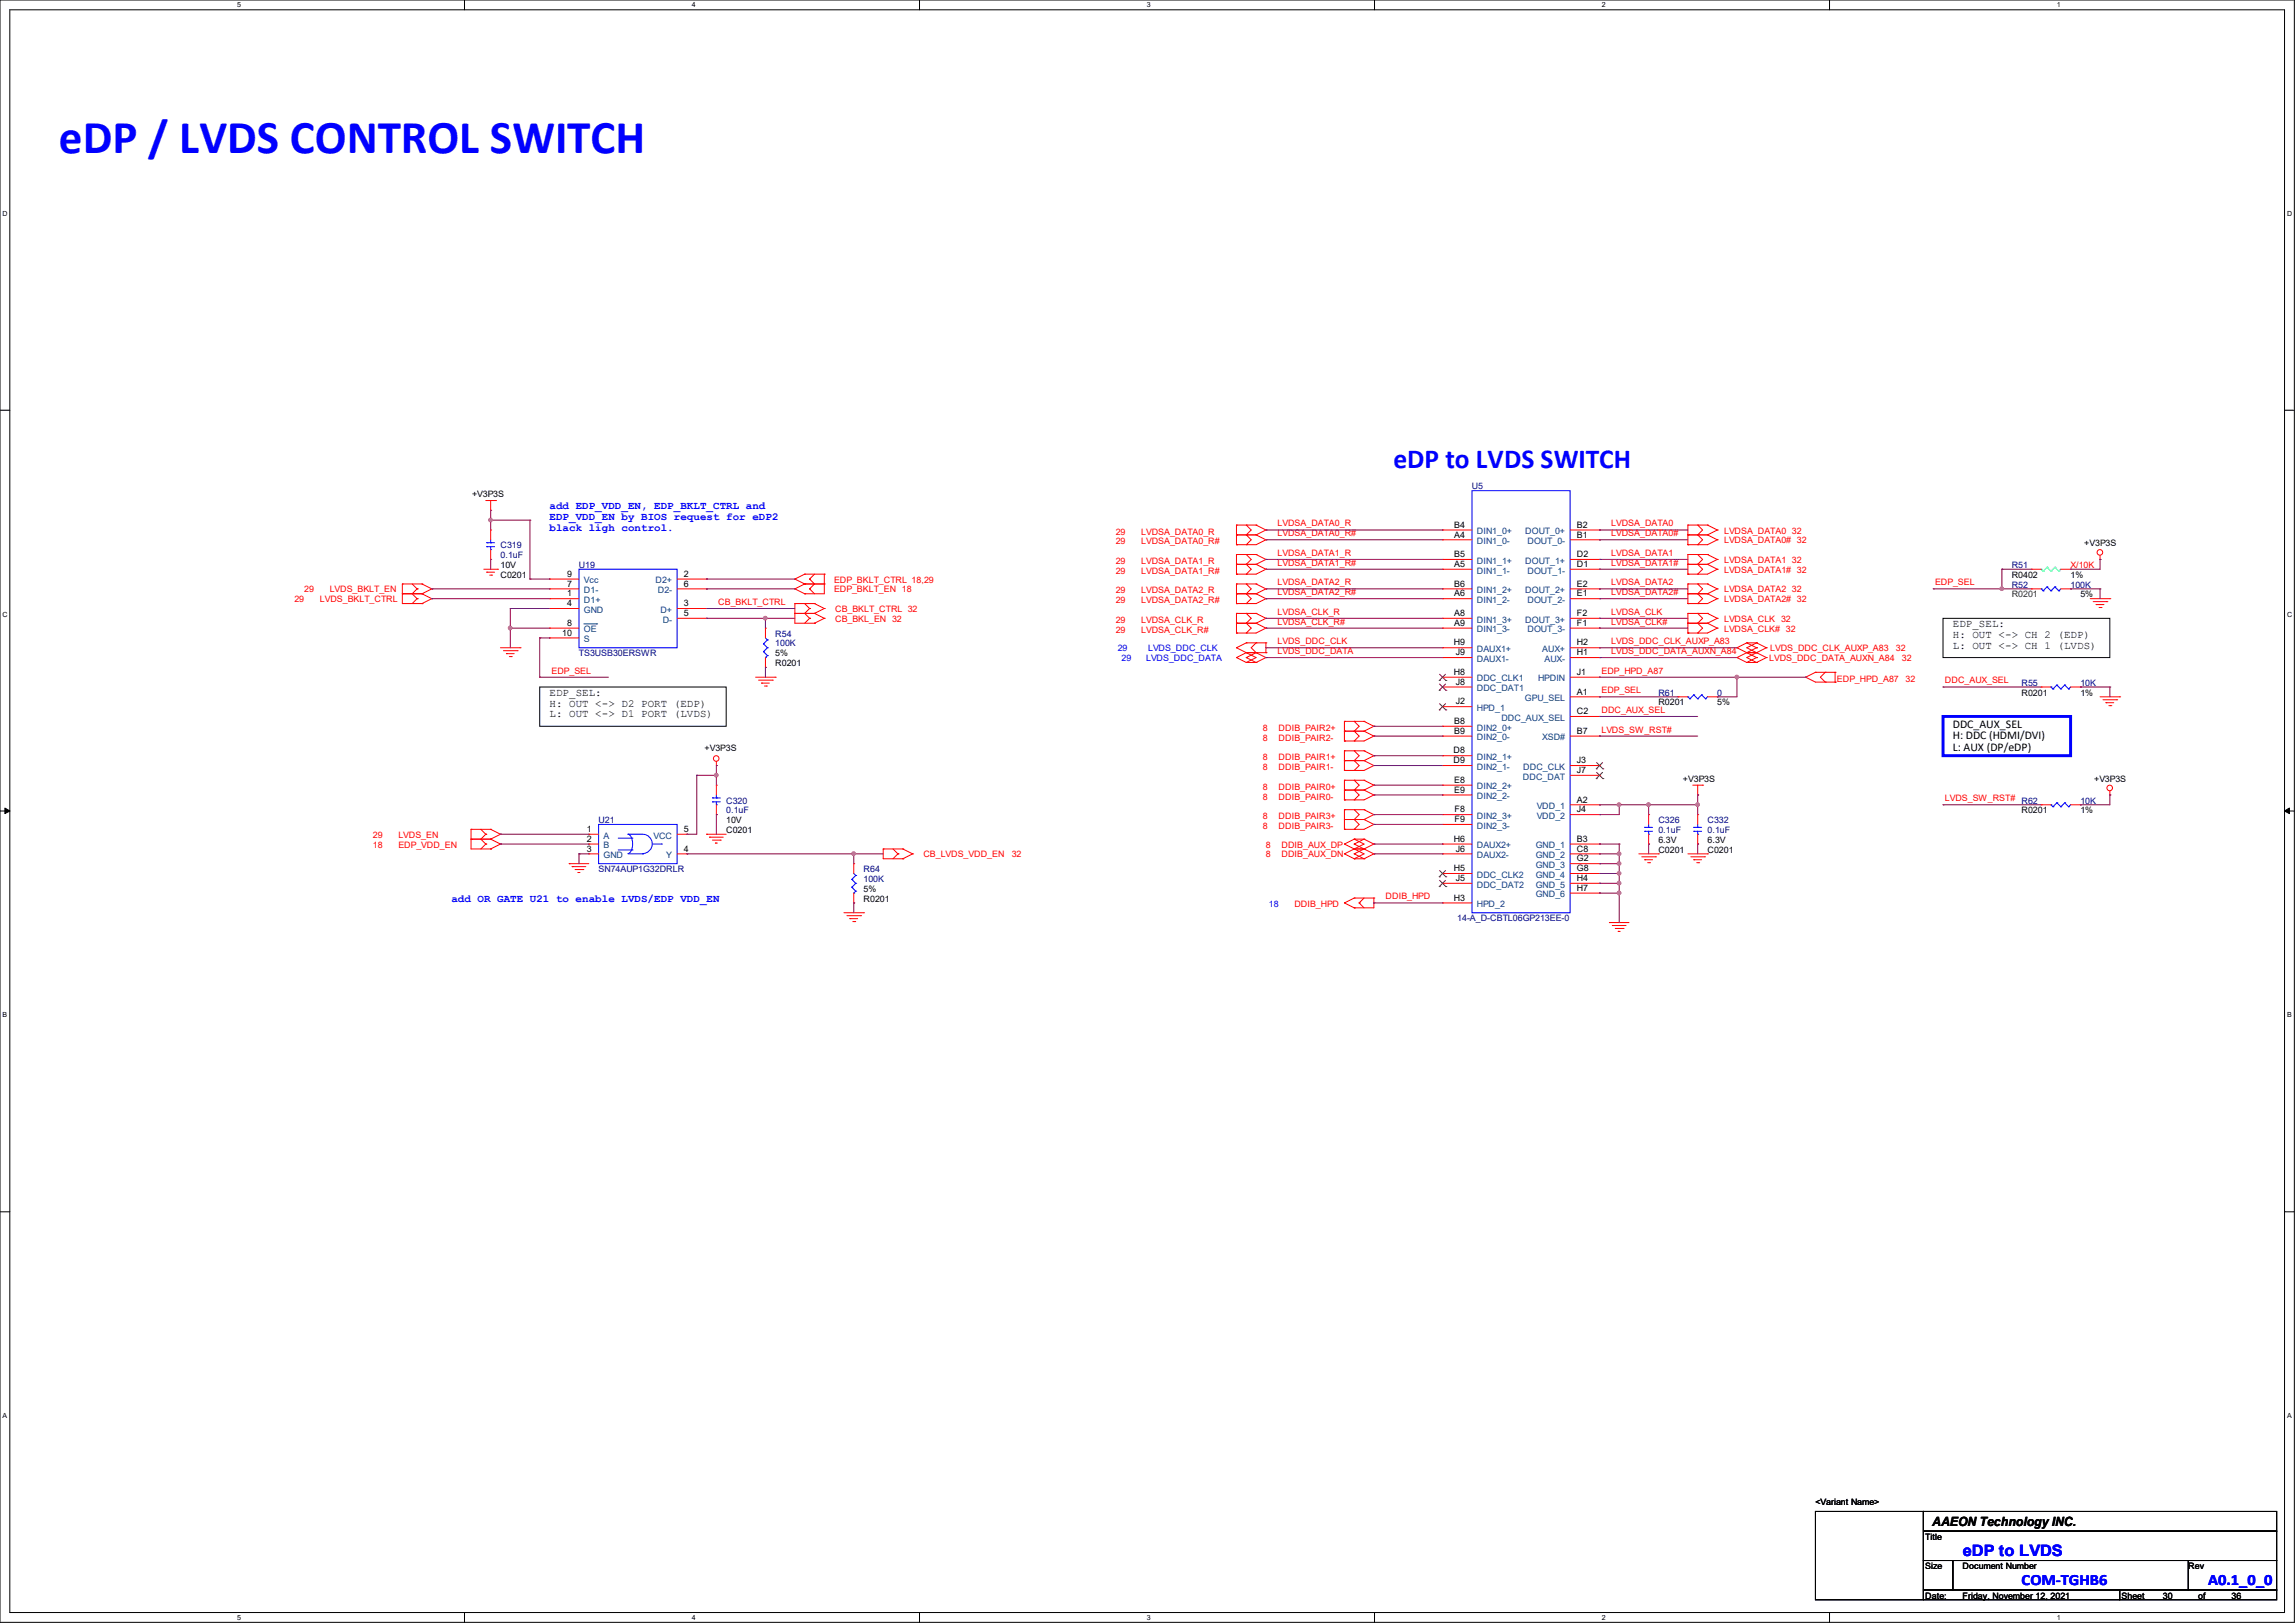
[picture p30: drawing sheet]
<svg xmlns="http://www.w3.org/2000/svg" width="297mm" height="210mm" viewBox="0 0 297 210" stroke-linecap="round" stroke-linejoin="round" font-family="sans-serif">
<defs><g id="words">
<text font-size="6.1" fill="#00f" x="7.6" y="19.8">eDP / LVDS CONTROL SWITCH</text>
<text font-size="3.6" fill="#00f" x="180.3" y="60.5">eDP to LVDS SWITCH</text>
<g font-size="2" fill="#00f">
<text x="254" y="201.3">eDP to LVDS</text>
<text x="261.6" y="205.2">COM-TGHB6</text>
<text x="285.8" y="205.2">A0.1_0_0</text>
</g>
<text font-size="1.7" x="250.1" y="197.4">AAEON Technology INC.</text>
<g font-size="1.5">
<text x="252.7" y="94.1">DDC_AUX_SEL</text>
<text x="252.7" y="95.7">H: DDC (HDMI/DVI)</text>
<text x="252.7" y="97.2">L: AUX (DP/eDP)</text>
</g>
<g font-size="1.4" fill="#00f">
<text x="71.1" y="65.9">add EDP_VDD_EN, EDP_BKLT_CTRL and</text>
<text x="71.1" y="67.3">EDP_VDD_EN by BIOS request for eDP2</text>
<text x="71.1" y="68.7">black ligh control.</text>
<text x="58.4" y="116.7">add OR GATE U21 to enable LVDS/EDP VDD_EN</text>
</g>
<g font-size="1.4">
<text x="252.7" y="81.2">EDP_SEL:</text>
<text x="252.7" y="82.5">H: OUT &lt;-&gt; CH 2 (EDP)</text>
<text x="252.7" y="83.9">L: OUT &lt;-&gt; CH 1 (LVDS)</text>
<text x="71.1" y="90">EDP_SEL:</text>
<text x="71.1" y="91.4">H: OUT &lt;-&gt; D2 PORT (EDP)</text>
<text x="71.1" y="92.8">L: OUT &lt;-&gt; D1 PORT (LVDS)</text>
</g>
<g font-size="1.1">
<text x="61.1" y="64.3">+V3P3S</text>
<text x="188.2" y="68.3">B4</text>
<text x="188.2" y="69.6">A4</text>
<text x="204.1" y="68.3">B2</text>
<text x="204.1" y="69.6">B1</text>
<text x="269.7" y="70.7">+V3P3S</text>
<text x="64.8" y="74.8">C0201</text>
<text x="64.8" y="73.5">10V</text>
<text x="73.4" y="74.6">9</text>
<text x="73.4" y="77.2">1</text>
<text x="73.4" y="75.9">7</text>
<text x="88.5" y="75.9">6</text>
<text x="88.5" y="74.6">2</text>
<text x="188.2" y="73.4">A5</text>
<text x="188.2" y="72.1">B5</text>
<text x="188.2" y="77.2">A6</text>
<text x="188.2" y="75.9">B6</text>
<text x="204.1" y="72.1">D2</text>
<text x="204.1" y="73.4">D1</text>
<text x="204.1" y="75.9">E2</text>
<text x="204.1" y="77.2">E1</text>
<text x="260.3" y="74.8">R0402</text>
<text x="268" y="74.8">1%</text>
<text x="269.2" y="77.3">5%</text>
<text x="72.8" y="82.3">10</text>
<text x="73.4" y="81">8</text>
<text x="73.4" y="78.4">4</text>
<text x="88.5" y="79.7">5</text>
<text x="88.5" y="78.4">3</text>
<text x="188.2" y="83.5">H9</text>
<text x="188.2" y="81">A9</text>
<text x="188.2" y="79.7">A8</text>
<text x="204.1" y="79.7">F2</text>
<text x="204.1" y="81">F1</text>
<text x="204.1" y="83.5">H2</text>
<text x="100.3" y="86.2">R0201</text>
<text x="100.3" y="84.9">5%</text>
<text x="188.2" y="87.3">H8</text>
<text x="188.4" y="84.8">J9</text>
<text x="188.4" y="88.6">J8</text>
<text x="204.1" y="84.8">H1</text>
<text x="204.1" y="87.3">J1</text>
<text x="204.1" y="89.9">A1</text>
<text x="188.2" y="95">B9</text>
<text x="188.2" y="93.7">B8</text>
<text x="188.4" y="91.1">J2</text>
<text x="204.1" y="92.4">C2</text>
<text x="204.1" y="95">B7</text>
<text x="214.6" y="91.3">R0201</text>
<text x="222.2" y="91.3">5%</text>
<text x="261.6" y="90">R0201</text>
<text x="269.2" y="90">1%</text>
<text x="91.2" y="97.2">+V3P3S</text>
<text x="188.1" y="97.5">D8</text>
<text x="188.1" y="98.8">D9</text>
<text x="188.2" y="101.3">E8</text>
<text x="204.1" y="98.8">J3</text>
<text x="204.1" y="100">J7</text>
<text x="217.8" y="101.2">+V3P3S</text>
<text x="271" y="101.2">+V3P3S</text>
<text x="75.9" y="107.7">1</text>
<text x="88.5" y="107.7">5</text>
<text x="94" y="107.8">C0201</text>
<text x="94" y="106.5">10V</text>
<text x="188.2" y="102.6">E9</text>
<text x="188.3" y="105.1">F8</text>
<text x="188.3" y="106.4">F9</text>
<text x="204.1" y="103.8">A2</text>
<text x="204.1" y="105.1">J4</text>
<text x="261.6" y="105.2">R0201</text>
<text x="269.2" y="105.2">1%</text>
<text x="75.9" y="108.9">2</text>
<text x="75.9" y="110.2">3</text>
<text x="88.5" y="110.2">4</text>
<text x="188.2" y="108.9">H6</text>
<text x="188.2" y="112.7">H5</text>
<text x="188.4" y="110.2">J6</text>
<text x="204.1" y="108.9">B3</text>
<text x="204.1" y="112.7">G8</text>
<text x="204.1" y="110.2">C8</text>
<text x="204.1" y="111.5">G2</text>
<text x="214.6" y="110.3">C0201</text>
<text x="214.6" y="109.1">6.3V</text>
<text x="221" y="110.3">C0201</text>
<text x="221" y="109.1">6.3V</text>
<text x="111.8" y="116.7">R0201</text>
<text x="111.8" y="115.4">5%</text>
<text x="188.2" y="116.5">H3</text>
<text x="188.4" y="114">J5</text>
<text x="204.1" y="114">H4</text>
<text x="204.1" y="115.3">H7</text>
<text x="234.9" y="194.8">&lt;Variant Name&gt;</text>
<text x="249.2" y="199.2">Title</text>
<text x="249.2" y="203">Size</text>
<text x="254" y="203">Document Number</text>
<text x="283.2" y="203">Rev</text>
<text x="249.2" y="206.8">Date:</text>
<text x="254" y="206.8">Friday, November 12, 2021</text>
<text x="274.6" y="206.8">Sheet</text>
<text x="279.9" y="206.8">30</text>
<text x="284.5" y="206.8">of</text>
<text x="288.8" y="206.8">36</text>
</g>
<g font-size="1.1" fill="#000080">
<text x="190.5" y="63.3">U5</text>
<text x="64.8" y="71">C319</text>
<text x="64.8" y="72.2">0.1uF</text>
<text x="74.9" y="73.5">U19</text>
<text x="260.3" y="73.5">R51</text>
<text x="260.3" y="76">R52</text>
<text x="268" y="76">100K</text>
<text x="100.3" y="82.4">R54</text>
<text x="100.3" y="83.7">100K</text>
<text x="74.9" y="84.9">TS3USB30ERSWR</text>
<text x="261.6" y="88.7">R55</text>
<text x="269.2" y="88.7">10K</text>
<text x="214.6" y="90">R61</text>
<text x="222.2" y="90">0</text>
<text x="77.5" y="106.5">U21</text>
<text x="94" y="104">C320</text>
<text x="94" y="105.2">0.1uF</text>
<text x="214.6" y="106.5">C326</text>
<text x="214.6" y="107.8">0.1uF</text>
<text x="221" y="106.5">C332</text>
<text x="221" y="107.8">0.1uF</text>
<text x="261.6" y="104">R62</text>
<text x="269.2" y="104">10K</text>
<text x="77.5" y="112.9">SN74AUP1G32DRLR</text>
<text x="111.8" y="112.9">R64</text>
<text x="111.8" y="114.1">100K</text>
<text x="188.6" y="119.2">14-A_D-CBTL06GP213EE-0</text>
</g>
<g font-size="1.1" fill="#f00">
<text x="144.4" y="69.2">29</text>
<text x="144.4" y="70.4">29</text>
<text x="147.7" y="69.2">LVDSA_DATA0_R</text>
<text x="147.7" y="70.4">LVDSA_DATA0_R#</text>
<text x="165.3" y="71.9">LVDSA_DATA1_R</text>
<text x="165.3" y="69.4">LVDSA_DATA0_R#</text>
<text x="165.3" y="68.1">LVDSA_DATA0_R</text>
<text x="208.5" y="71.9">LVDSA_DATA1</text>
<text x="208.5" y="68.1">LVDSA_DATA0</text>
<text x="208.5" y="69.4">LVDSA_DATA0#</text>
<text x="223.1" y="70.3">LVDSA_DATA0# 32</text>
<text x="223.1" y="69">LVDSA_DATA0 32</text>
<text x="38.1" y="77.9">29</text>
<text x="39.4" y="76.7">29</text>
<text x="41.4" y="77.9">LVDS_BKLT_CTRL</text>
<text x="42.7" y="76.7">LVDS_BKLT_EN</text>
<text x="107.9" y="76.7">EDP_BKLT_EN 18</text>
<text x="107.9" y="75.4">EDP_BKLT_CTRL 18,29</text>
<text x="144.4" y="74.3">29</text>
<text x="144.4" y="73">29</text>
<text x="144.4" y="76.8">29</text>
<text x="147.7" y="74.3">LVDSA_DATA1_R#</text>
<text x="147.7" y="73">LVDSA_DATA1_R</text>
<text x="147.7" y="76.8">LVDSA_DATA2_R</text>
<text x="165.3" y="77">LVDSA_DATA2_R#</text>
<text x="165.3" y="75.7">LVDSA_DATA2_R</text>
<text x="165.3" y="73.2">LVDSA_DATA1_R#</text>
<text x="208.5" y="73.2">LVDSA_DATA1#</text>
<text x="208.5" y="77">LVDSA_DATA2#</text>
<text x="208.5" y="75.7">LVDSA_DATA2</text>
<text x="223.1" y="72.9">LVDSA_DATA1 32</text>
<text x="223.1" y="74.1">LVDSA_DATA1# 32</text>
<text x="223.1" y="77.9">LVDSA_DATA2# 32</text>
<text x="223.1" y="76.7">LVDSA_DATA2 32</text>
<text x="250.4" y="75.7">EDP_SEL</text>
<text x="268" y="73.5">X/10K</text>
<text x="93" y="78.3">CB_BKLT_CTRL</text>
<text x="108.1" y="79.2">CB_BKLT_CTRL 32</text>
<text x="108.1" y="80.5">CB_BKL_EN 32</text>
<text x="144.4" y="78.1">29</text>
<text x="144.4" y="81.9">29</text>
<text x="144.4" y="80.6">29</text>
<text x="147.7" y="78.1">LVDSA_DATA2_R#</text>
<text x="147.7" y="81.9">LVDSA_CLK_R#</text>
<text x="147.7" y="80.6">LVDSA_CLK_R</text>
<text x="165.3" y="80.8">LVDSA_CLK_R#</text>
<text x="165.3" y="79.5">LVDSA_CLK_R</text>
<text x="165.3" y="83.4">LVDS_DDC_CLK</text>
<text x="208.5" y="80.8">LVDSA_CLK#</text>
<text x="208.5" y="79.5">LVDSA_CLK</text>
<text x="208.5" y="83.4">LVDS_DDC_CLK_AUXP_A83</text>
<text x="223.1" y="80.5">LVDSA_CLK 32</text>
<text x="223.1" y="81.7">LVDSA_CLK# 32</text>
<text x="71.4" y="87.2">EDP_SEL</text>
<text x="165.3" y="84.6">LVDS_DDC_DATA</text>
<text x="207.3" y="89.7">EDP_SEL</text>
<text x="207.3" y="87.2">EDP_HPD_A87</text>
<text x="208.5" y="84.6">LVDS_DDC_DATA_AUXN_A84</text>
<text x="229" y="85.6">LVDS_DDC_DATA_AUXN_A84</text>
<text x="229.1" y="84.3">LVDS_DDC_CLK_AUXP_A83</text>
<text x="237.7" y="88.2">EDP_HPD_A87</text>
<text x="245.4" y="84.3">32</text>
<text x="246.1" y="85.6">32</text>
<text x="246.6" y="88.2">32</text>
<text x="251.7" y="88.4">DDC_AUX_SEL</text>
<text x="163.4" y="95.8">8</text>
<text x="163.4" y="94.6">8</text>
<text x="165.5" y="95.8">DDIB_PAIR2-</text>
<text x="165.5" y="94.6">DDIB_PAIR2+</text>
<text x="207.3" y="92.2">DDC_AUX_SEL</text>
<text x="207.3" y="94.8">LVDS_SW_RST#</text>
<text x="163.4" y="98.4">8</text>
<text x="163.4" y="99.7">8</text>
<text x="165.5" y="98.4">DDIB_PAIR1+</text>
<text x="165.5" y="99.7">DDIB_PAIR1-</text>
<text x="163.4" y="102.2">8</text>
<text x="163.4" y="103.5">8</text>
<text x="163.4" y="106">8</text>
<text x="163.4" y="107.3">8</text>
<text x="165.5" y="102.2">DDIB_PAIR0+</text>
<text x="165.5" y="103.5">DDIB_PAIR0-</text>
<text x="165.5" y="106">DDIB_PAIR3+</text>
<text x="165.5" y="107.3">DDIB_PAIR3-</text>
<text x="251.7" y="103.7">LVDS_SW_RST#</text>
<text x="48.3" y="109.7">18</text>
<text x="48.3" y="108.4">29</text>
<text x="51.6" y="109.7">EDP_VDD_EN</text>
<text x="51.6" y="108.4">LVDS_EN</text>
<text x="119.5" y="111">CB_LVDS_VDD_EN</text>
<text x="130.9" y="111">32</text>
<text x="163.8" y="109.7">8</text>
<text x="163.8" y="111">8</text>
<text x="165.9" y="109.7">DDIB_AUX_DP</text>
<text x="165.9" y="111">DDIB_AUX_DN</text>
<text x="167.5" y="117.3">DDIB_HPD</text>
<text x="179.3" y="116.4">DDIB_HPD</text>
</g>
<g font-size="1.1" fill="#004080">
<text x="191.1" y="69.1">DIN1_0+</text>
<text x="191.1" y="70.4">DIN1_0-</text>
<text x="197.4" y="69.1">DOUT_0+</text>
<text x="197.7" y="70.4">DOUT_0-</text>
<text x="75.6" y="75.5">Vcc</text>
<text x="75.6" y="76.8">D1-</text>
<text x="84.8" y="75.5">D2+</text>
<text x="85.1" y="76.8">D2-</text>
<text x="191.1" y="74.2">DIN1_1-</text>
<text x="191.1" y="72.9">DIN1_1+</text>
<text x="191.1" y="76.8">DIN1_2+</text>
<text x="197.4" y="72.9">DOUT_1+</text>
<text x="197.4" y="76.8">DOUT_2+</text>
<text x="197.7" y="74.2">DOUT_1-</text>
<text x="75.6" y="81.8">OE</text>
<text x="75.6" y="83.1">S</text>
<text x="75.6" y="79.3">GND</text>
<text x="75.6" y="78">D1+</text>
<text x="85.5" y="79.3">D+</text>
<text x="85.8" y="80.6">D-</text>
<text x="191.1" y="81.8">DIN1_3-</text>
<text x="191.1" y="80.6">DIN1_3+</text>
<text x="191.1" y="78">DIN1_2-</text>
<text x="197.4" y="80.6">DOUT_3+</text>
<text x="197.7" y="78">DOUT_2-</text>
<text x="197.7" y="81.8">DOUT_3-</text>
<text x="191.1" y="84.4">DAUX1+</text>
<text x="191.1" y="85.6">DAUX1-</text>
<text x="191.1" y="88.2">DDC_CLK1</text>
<text x="191.1" y="89.5">DDC_DAT1</text>
<text x="199" y="88.2">HPDIN</text>
<text x="199.6" y="84.4">AUX+</text>
<text x="199.9" y="85.6">AUX-</text>
<text x="191.1" y="95.8">DIN2_0-</text>
<text x="191.1" y="94.5">DIN2_0+</text>
<text x="191.1" y="92">HPD_1</text>
<text x="194.3" y="93.3">DDC_AUX_SEL</text>
<text x="197.4" y="90.7">GPU_SEL</text>
<text x="199.6" y="95.8">XSD#</text>
<text x="191.1" y="98.3">DIN2_1+</text>
<text x="191.1" y="99.6">DIN2_1-</text>
<text x="197.1" y="100.9">DDC_DAT</text>
<text x="197.1" y="99.6">DDC_CLK</text>
<text x="191.1" y="106">DIN2_3+</text>
<text x="191.1" y="107.2">DIN2_3-</text>
<text x="191.1" y="103.4">DIN2_2-</text>
<text x="191.1" y="102.2">DIN2_2+</text>
<text x="198.9" y="104.7">VDD_1</text>
<text x="198.9" y="106">VDD_2</text>
<text x="78.1" y="108.5">A</text>
<text x="78.1" y="109.8">B</text>
<text x="78.1" y="111">GND</text>
<text x="84.6" y="108.5">VCC</text>
<text x="86.2" y="111">Y</text>
<text x="191.1" y="109.8">DAUX2+</text>
<text x="191.1" y="111">DAUX2-</text>
<text x="191.1" y="113.6">DDC_CLK2</text>
<text x="198.7" y="109.8">GND_1</text>
<text x="198.7" y="113.6">GND_4</text>
<text x="198.7" y="111">GND_2</text>
<text x="198.7" y="112.3">GND_3</text>
<text x="191.1" y="114.9">DDC_DAT2</text>
<text x="191.1" y="117.4">HPD_2</text>
<text x="198.7" y="114.9">GND_5</text>
<text x="198.7" y="116.1">GND_6</text>
</g>
<text font-size="1.1" fill="#008000" x="260.3" y="77.3">R0201</text>
<g font-size="1.1" fill="#00f">
<text x="144.6" y="84.3">29</text>
<text x="145.2" y="85.6">29</text>
<text x="148.3" y="85.6">LVDS_DDC_DATA</text>
<text x="148.6" y="84.3">LVDS_DDC_CLK</text>
<text x="164.2" y="117.3">18</text>
</g>
<g font-size=".9">
<text x="30.7" y=".9">5</text>
<text x="89.5" y=".9">4</text>
<text x="148.4" y=".9">3</text>
<text x="207.3" y=".9">2</text>
<text x="266.2" y=".9">1</text>
<text x=".3" y="28">D</text>
<text x="296" y="28">D</text>
<text x=".3" y="79.8">C</text>
<text x="296" y="79.8">C</text>
<text x=".3" y="131.7">B</text>
<text x="296" y="131.7">B</text>
<text x=".3" y="183.5">A</text>
<text x="296" y="183.5">A</text>
<text x="30.7" y="209.6">5</text>
<text x="89.5" y="209.6">4</text>
<text x="148.4" y="209.6">3</text>
<text x="207.3" y="209.6">2</text>
<text x="266.2" y="209.6">1</text>
</g>
</g></defs>
<path d="M0 0h296.9v209.9h-296.9zM1.3 1.3h294.4v207.4h-294.4z" fill="none" stroke="#000" stroke-width=".13"/>
<g fill="#fff">
<path d="M30.7 .1h.5v1h-.5z"/>
<path d="M30.7 208.8h.5v1h-.5z"/>
</g>
<path d="M60.1 0v1.3M60.1 208.7v1.2" fill="none" stroke="#000" stroke-width=".13"/>
<g fill="#fff">
<path d="M89.5 .1h.5v1h-.5z"/>
<path d="M89.5 208.8h.5v1h-.5z"/>
</g>
<path d="M119 0v1.3M119 208.7v1.2" fill="none" stroke="#000" stroke-width=".13"/>
<g fill="#fff">
<path d="M148.4 .1h.5v1h-.5z"/>
<path d="M148.4 208.8h.5v1h-.5z"/>
</g>
<path d="M177.9 0v1.3M177.9 208.7v1.2" fill="none" stroke="#000" stroke-width=".13"/>
<g fill="#fff">
<path d="M207.3 .1h.5v1h-.5z"/>
<path d="M207.3 208.8h.5v1h-.5z"/>
</g>
<path d="M236.8 0v1.3M236.8 208.7v1.2" fill="none" stroke="#000" stroke-width=".13"/>
<g fill="#fff">
<path d="M266.2 .1h.5v1h-.5z"/>
<path d="M266.2 208.8h.5v1h-.5z"/>
<path d="M.3 27.2h.7v1h-.7z"/>
<path d="M296 27.2h.6v1h-.6z"/>
<path d="M.3 79h.7v1h-.7z"/>
<path d="M296 79h.6v1h-.6z"/>
</g>
<path d="M0 53.1h1.3M295.7 53.1h1.2" fill="none" stroke="#000" stroke-width=".13"/>
<g fill="#fff">
<path d="M.3 130.9h.6v1h-.6z"/>
<path d="M296 130.9h.6v1h-.6z"/>
</g>
<path d="M0 104.9h1.3M295.7 104.9h1.2" fill="none" stroke="#000" stroke-width=".13"/>
<path d="M.6 104.6l.7 .3-.7 .4zM295.7 104.9l.6-.3v.7z" fill="#000" stroke="#000" stroke-width=".13"/>
<g fill="#fff">
<path d="M.3 182.7h.6v1h-.6z"/>
<path d="M296 182.7h.5v1h-.5z"/>
</g>
<path d="M69.8 88.9h24.2v5.1h-24.2zM251.5 80h21.5v5.1h-21.5zM0 156.8h1.3M295.7 156.8h1.2M234.9 195.6h14v11.4h-14zM248.9 195.6h45.7v2.5h-45.7zM248.9 198.1h45.7v3.8h-45.7zM248.9 201.9h3.8v3.8h-3.8zM248.9 205.7h25.4v1.3h-25.4zM252.7 201.9h30.5v3.8h-30.5zM274.3 205.7h20.3v1.3h-20.3zM283.2 201.9h11.4v3.8h-11.4z" fill="none" stroke="#000" stroke-width=".13"/>
<path d="M251.5 92.7h16.5v5.1h-16.5z" fill="none" stroke="#00f" stroke-width=".38"/>
<g fill="none" stroke="#f00" stroke-width=".13">
<path d="M52.1 75.6h.1M52.1 76.8h.1M52.1 75.6v2.5h2.5M52.1 76.8h2.5M52.1 75.6h2.5M53.3 75.6l.7 .6M54 76.2h.1M54 77.5h.1M54 76.2l-.7 .6 .7 .7M54 77.5l-.7 .6M54.6 76.8h.1M54.6 75.6h.1"/>
<path d="M54.6 78.1h.1M54.6 75.6l1.3 .6M54.6 76.8l1.3 .7M55.9 76.2h.1M55.9 77.5h.1M55.9 76.2l-1.3 .6M55.9 77.5l-1.3 .6M62.6 73.7h1.8M62.9 64.8h1.2M63 74h.1M63 74h1M63.4 74.4h.2"/>
<path d="M63.5 66h.1M63.5 68.6h.1M63.5 72.4h.1M63.5 64.8v1.2M63.5 68.6v1.2M63.5 71.1v1.3M63.6 74.4h.1M64.1 64.8h.1M64.4 73.7h.1M71.1 74.9h.1M71.1 78.7h.1M71.1 77.5h.1"/>
<path d="M71.1 76.2h.1M71.1 77.5h3.8M71.1 76.2h3.8M71.1 74.9h3.8M71.1 78.7h3.8M87.6 76.2h3.8M87.6 74.9h3.8M87.6 78.7h3.8M91.4 76.2h.1M91.4 78.7h.1M91.4 74.9h.1M102.9 78.1h.1"/>
<path d="M102.9 79.4h.1M102.9 76.2h.1M102.9 74.9h.1M102.9 78.1h2.5M102.9 78.1v2.5h2.5M102.9 79.4h2.5M102.9 76.2l1.2 .6M102.9 74.9l1.2 .7M104.1 76.8h.1M104.1 75.6h.1M104.1 74.3h.1M104.1 74.3h2.6"/>
<path d="M104.1 75.6h2.6M104.1 78.1l.7 .6M104.1 75.6l-1.2 .6M104.1 74.3l-1.2 .6M104.8 78.7h.1M104.8 76.2h.1M104.8 74.9h.1M104.8 78.7l-.7 .7 .7 .6M104.8 74.9l.6 .7-.6 .6M104.8 76.2l.6 .6M105.4 79.4h.1M105.4 78.1h.1"/>
<path d="M105.4 78.1l1.3 .6M105.4 79.4l1.3 .6M105.4 74.3l-.6 .6M106.7 78.7h.1M106.7 75.6h.1M106.7 74.3h.1M106.7 74.3v2.5h-2.6M106.7 78.7l-1.3 .7M160 69.2h.1M160 67.9h.1M160 70.5h.1M160 74.3h.1"/>
<path d="M160 73h.1M160 71.8h.1M160 78.1h.1M160 76.8h.1M160 75.6h.1M160 79.4h.1M160 73h2.6M160 71.8h2.6M160 69.2h2.6M160 67.9h2.6M160 76.8h2.6M160 75.6h2.6"/>
<path d="M160 79.4h2.6M160 67.9v2.6M160 71.8v2.5M160 75.6v2.5M160 79.4v2.5M161.3 69.2h.1M161.3 67.9h.1M161.3 70.5h.1M161.3 74.3h.1M161.3 73h.1M161.3 71.8h.1M161.3 78.1h.1"/>
<path d="M161.3 76.8h.1M161.3 75.6h.1M161.3 79.4h.1M161.3 67.9l.6 .7-.6 .6M161.3 69.2l.6 .6-.6 .7M161.3 73l.6 .7-.6 .6M161.3 71.8l.6 .6-.6 .6M161.3 76.8l.6 .7-.6 .6M161.3 75.6l.6 .6-.6 .6M161.3 79.4l.6 .6-.6 .6M162.6 67.9h.1M162.6 69.2h.1"/>
<path d="M162.6 73h.1M162.6 71.8h.1M162.6 76.8h.1M162.6 75.6h.1M162.6 79.4h.1M162.6 67.9l1.2 .7M162.6 69.2l1.2 .6M162.6 73l1.2 .7M162.6 71.8l1.2 .6M162.6 76.8l1.2 .7M162.6 75.6l1.2 .6M162.6 79.4l1.2 .6"/>
<path d="M163.8 68.6h.1M163.8 69.8h.1M163.8 73.7h.1M163.8 72.4h.1M163.8 77.5h.1M163.8 76.2h.1M163.8 73.7l-1.2 .6h-2.6M163.8 69.8l-1.2 .7h-2.6M163.8 77.5l-1.2 .6h-2.6M163.8 68.6l-1.2 .6M163.8 72.4l-1.2 .6M163.8 76.2l-1.2 .6"/>
<path d="M186.7 68.6h.1M186.7 73.7h.1M186.7 72.4h.1M186.7 69.8h.1M186.7 77.5h.1M186.7 76.2h.1M186.7 73.7h3.8M186.7 77.5h3.8M186.7 76.2h3.8M186.7 68.6h3.8M186.7 69.8h3.8M186.7 72.4h3.8"/>
<path d="M203.2 73.7h3.8M203.2 77.5h3.8M203.2 76.2h3.8M203.2 68.6h3.8M203.2 69.8h3.8M203.2 72.4h3.8M207 68.6h.1M207 69.8h.1M207 72.4h.1M207 73.7h.1M207 76.2h.1M207 77.5h.1"/>
<path d="M218.4 73h.1M218.4 71.8h.1M218.4 74.3h.1M218.4 70.5h.1M218.4 69.2h.1M218.4 67.9h.1M218.4 78.1h.1M218.4 76.8h.1M218.4 75.6h.1M218.4 79.4h.1M218.4 73h2.6M218.4 71.8h2.6"/>
<path d="M218.4 67.9v2.6M218.4 71.8v2.5M218.4 75.6v2.5M218.4 79.4v2.5M218.4 69.2h2.6M218.4 67.9h2.6M218.4 76.8h2.6M218.4 75.6h2.6M218.4 79.4h2.6M219.7 73h.1M219.7 71.8h.1M219.7 74.3h.1"/>
<path d="M219.7 70.5h.1M219.7 69.2h.1M219.7 67.9h.1M219.7 78.1h.1M219.7 76.8h.1M219.7 75.6h.1M219.7 79.4h.1M219.7 71.8l.6 .6-.6 .6M219.7 73l.6 .7-.6 .6M219.7 69.2l.6 .6-.6 .7M219.7 67.9l.6 .7-.6 .6M219.7 76.8l.6 .7-.6 .6"/>
<path d="M219.7 75.6l.6 .6-.6 .6M219.7 79.4l.6 .6-.6 .6M221 71.8h.1M221 73h.1M221 69.2h.1M221 67.9h.1M221 76.8h.1M221 75.6h.1M221 79.4h.1M221 71.8l1.2 .6M221 73l1.2 .7M221 69.2l1.2 .6"/>
<path d="M221 67.9l1.2 .7M221 76.8l1.2 .7M221 75.6l1.2 .6M221 79.4l1.2 .6M222.2 72.4h.1M222.2 73.7h.1M222.2 69.8h.1M222.2 68.6h.1M222.2 77.5h.1M222.2 76.2h.1M222.2 72.4l-1.2 .6M222.2 73.7l-1.2 .6h-2.6"/>
<path d="M222.2 69.8l-1.2 .7h-2.6M222.2 68.6l-1.2 .6M222.2 77.5l-1.2 .6h-2.6M222.2 76.2l-1.2 .6M262.9 73.7h.1M262.9 76.2h.1M262.9 73.7h1.3M262.9 76.2h1.3M266.7 73.7h1.3M266.7 76.2h1.3M268 73.7h.1M268 76.2h.1"/>
<path d="M270.5 77.5h2.5M270.9 77.9h1.8M271.3 78.2h.1M271.3 78.2h1M271.7 78.6h.2M271.8 72.4h.1M271.8 71.9v.5M271.9 78.6h.1M272.7 77.9h.1M273 77.5h.1M64.8 83.8h2.5M65.2 84.2h1.7"/>
<path d="M65.5 84.6h.1M65.5 84.6h1M65.9 85h.3M66.2 85h.1M66.9 84.2h.1M67.3 83.8h.1M71.1 81.3h.1M71.1 82.5h.1M71.1 81.3h3.8M71.1 82.5h3.8M87.6 80h3.8M91.4 80h.1"/>
<path d="M92.7 99.1h.1M92.7 98.6v.5M97.8 87.6h2.5M98.2 88h1.7M98.6 88.4h.1M98.6 88.4h1M98.9 88.8h.3M99.1 81.3h.1M99.1 86.4h.1M99.1 81.3v1.2M99.1 85.1v1.3M99.2 88.8h.1"/>
<path d="M99.9 88h.1M100.3 87.6h.1M104.8 80h.1M104.8 80l-.7 .6M105.4 80.6h.1M106.7 80h.1M106.7 80l-1.3 .6M160 81.9h.1M160 80.6h.1M160 83.8h.1M160 85.1h.1M160 80.6h2.6"/>
<path d="M160 85.1l1.3 .6M160 83.8l2.6 1.3-1.3 .6M161.3 81.9h.1M161.3 80.6h.1M161.3 83.2h.1M161.3 84.5h.1M161.3 85.7h.1M161.3 85.1h.1M161.3 85.7h1.3M161.3 84.5h2.5M161.3 83.2h2.5M161.3 80.6l.6 .7-.6 .6"/>
<path d="M161.3 83.2l-1.3 .6M161.3 84.5l-1.3 .6M161.3 85.1l1.3 .6M162.6 80.6h.1M162.6 84.5h.1M162.6 83.2h.1M162.6 85.7h.1M162.6 83.2l-.7 .6 .7 .7M162.6 80.6l1.2 .7M162.6 84.5l1.2 .6M162.6 84.5l-1.3 .6M163.8 81.3h.1"/>
<path d="M163.8 80h.1M163.8 84.5h.1M163.8 83.2h.1M163.8 85.1h.1M163.8 81.3l-1.2 .6h-2.6M163.8 80l-1.2 .6M163.8 83.2v1.3M163.8 85.1l-1.2 .6M174 98.4h.1M174 97.2h.1M174 99.7h.1M174 95.9h.1"/>
<path d="M174 94.6h.1M174 93.3h.1M174 93.3v2.6M174 97.2v2.5M174 98.4h2.5M174 97.2h2.5M174 94.6h2.5M174 93.3h2.5M175.3 98.4h.1M175.3 97.2h.1M175.3 99.7h.1M175.3 95.9h.1"/>
<path d="M175.3 94.6h.1M175.3 93.3h.1M175.3 97.2l.6 .6-.6 .6M175.3 98.4l.6 .7-.6 .6M175.3 94.6l.6 .6-.6 .7M175.3 93.3l.6 .7-.6 .6M176.5 97.2h.1M176.5 98.4h.1M176.5 94.6h.1M176.5 93.3h.1M176.5 97.2l1.3 .6M176.5 98.4l1.3 .7"/>
<path d="M176.5 94.6l1.3 .6M176.5 93.3l1.3 .7M177.8 97.8h.1M177.8 99.1h.1M177.8 95.2h.1M177.8 94h.1M177.8 97.8l-1.3 .6M177.8 99.1l-1.3 .6h-2.5M177.8 95.2l-1.3 .7h-2.5M177.8 94l-1.3 .6M186.7 81.3h.1M186.7 95.2h.1"/>
<path d="M186.7 94h.1M186.7 80h.1M186.7 97.8h.1M186.7 99.1h.1M186.7 83.8h.1M186.7 85.1h.1M186.7 87.6h.1M186.7 88.9h.1M186.7 91.4h.1M186.7 87.6h3.8M186.7 83.8h3.8M186.7 88.9h3.8"/>
<path d="M186.7 81.3h3.8M186.7 80h3.8M186.7 95.2h3.8M186.7 94h3.8M186.7 97.8h3.8M186.7 99.1h3.8M186.7 85.1h3.8M186.7 91.4h3.8M203.2 87.6h3.8M203.2 90.2h3.8M203.2 83.8h3.8M203.2 81.3h3.8"/>
<path d="M203.2 80h3.8M203.2 95.2h3.8M203.2 99.1h3.8M203.2 85.1h3.8M203.2 92.7h3.8M207 80h.1M207 81.3h.1M207 83.8h.1M207 85.1h.1M207 87.6h.1M207 90.2h.1M207 92.7h.1"/>
<path d="M207 95.2h.1M207 99.1h.1M217.2 90.2h.1M217.2 90.2h1.2M218.4 80.6h.1M218.4 81.9h.1M218.4 80.6h2.6M219.7 80.6h.1M219.7 81.9h.1M219.7 80.6l.6 .7-.6 .6M221 80.6h.1M221 90.2h1.2"/>
<path d="M221 80.6l1.2 .7M222.2 80h.1M222.2 81.3h.1M222.2 90.2h.1M222.2 80l-1.2 .6M222.2 81.3l-1.2 .6h-2.6M224.8 85.1h.1M224.8 83.8h.1M224.8 85.1l1.3 .6M224.8 83.8l2.5 1.3M226.1 85.7h.1M226.1 84.5h.1"/>
<path d="M226.1 83.2h.1M226.1 83.2l1.2 .6M226.1 85.7h1.2M226.1 84.5h1.2M226.1 83.2h1.2M226.1 83.2l-1.3 .6M227.3 84.5h.1M227.3 85.7h.1M227.3 85.1h.1M227.3 83.2h.1M227.3 83.8h.1M227.3 83.2l-1.2 .6 2.5 1.3"/>
<path d="M227.3 83.8l-2.5 1.3M227.3 85.1l-1.2 .6M227.3 83.2l1.3 .6M228.6 85.1h.1M228.6 83.8h.1M228.6 85.1l-1.3 .6M228.6 83.8l-2.5 1.3 1.2 .6M233.7 87.6h.1M233.7 87.6l1.2 .7h2.6M234.9 87h.1M234.9 87l-1.2 .6M234.9 87h2.6"/>
<path d="M236.2 88.3h.1M236.2 87h.1M236.2 87l-.6 .6 .6 .7M237.5 88.3h.1M237.5 87h.1M237.5 87v1.3M264.2 88.9h.1M264.2 88.9h1.2M268 88.9h1.2M269.2 88.9h.1M271.8 90.2h2.5M272.2 90.6h1.7"/>
<path d="M272.5 90.9h.1M272.5 90.9h1.1M272.9 91.3h.3M273.2 91.3h.1M273.9 90.6h.1M274.3 90.2h.1M61 108.6h.1M61 107.3h.1M61 107.3h2.5M61 107.3v2.6h2.5M61 108.6h2.5M62.2 107.3l.7 .6"/>
<path d="M62.9 109.2h.1M62.9 107.9h.1M62.9 107.9l-.7 .7 .7 .6M62.9 109.2l-.7 .7M63.5 109.9h.1M63.5 108.6h.1M63.5 107.3h.1M63.5 108.6l1.3 .6M63.5 107.3l1.3 .6M64.8 109.2h.1M64.8 107.9h.1M64.8 109.2l-1.3 .7"/>
<path d="M64.8 107.9l-1.3 .7M73.7 111.8h.1M73.7 111.8h2.5M74 112.1h.1M74 112.1h1.8M74.4 112.5h1M74.8 112.9h.1M74.8 112.9h.3M75.4 112.5h.1M76.2 107.9h.1M76.2 109.2h.1M76.2 110.5h.1"/>
<path d="M76.2 110.5h1.3M76.2 107.9h1.3M76.2 109.2h1.3M87.6 110.5h1.3M87.6 107.9h1.3M88.9 107.9h.1M88.9 110.5h.1M91.4 107.9h.1M91.4 107.9h2.6M91.8 108.3h.1M91.8 108.3h1.8M92.2 108.7h1"/>
<path d="M92.6 109.1h.1M92.6 109.1h.2M92.7 101.6h.1M92.7 105.4h.1M92.7 101.6v1.3M92.7 104.1v1.3M93.2 108.7h.1M109.2 118.1h2.6M109.6 118.5h1.8M110 118.9h.1M110 118.9h1M110.4 119.3h.2"/>
<path d="M110.5 111.8h.1M110.5 116.8h.1M110.5 111.8v1.2M110.5 115.6v1.2M110.6 119.3h.1M111.4 118.5h.1M111.8 118.1h.1M114.3 109.9h.1M114.3 109.9h2.5M114.3 109.9v1.2h2.5M115.6 109.9l.6 .6M116.2 110.5h.1"/>
<path d="M116.2 110.5l-.6 .6M116.8 111.1h.1M116.8 109.9h.1M116.8 109.9l1.3 .6M118.1 110.5h.1M118.1 110.5l-1.3 .6M174 102.2h.1M174 101h.1M174 103.5h.1M174 106h.1M174 104.8h.1M174 107.3h.1"/>
<path d="M174 109.2h.1M174 110.5h.1M174 116.8h.1M174 102.2h2.5M174 101h2.5M174 101v2.5M174 104.8v2.5M174 106h2.5M174 104.8h2.5M174 109.2l2.5 1.3-1.2 .6M174 110.5l1.3 .6M174 116.8l1.3 .7"/>
<path d="M175.3 102.2h.1M175.3 101h.1M175.3 103.5h.1M175.3 106h.1M175.3 104.8h.1M175.3 107.3h.1M175.3 108.6h.1M175.3 109.9h.1M175.3 109.2h.1M175.3 111.1h.1M175.3 110.5h.1M175.3 117.5h.1"/>
<path d="M175.3 116.2h.1M175.3 101l.6 .6-.6 .6M175.3 102.2l.6 .7-.6 .6M175.3 104.8l.6 .6-.6 .6M175.3 106l.6 .7-.6 .6M175.3 109.9h1.2M175.3 108.6h1.2M175.3 108.6l-1.3 .6M175.3 108.6l1.2 .6-2.5 1.3M175.3 109.2l2.5 1.3M175.3 111.1h1.2M175.3 110.5l1.2 .6"/>
<path d="M175.3 116.2h2.5M175.3 116.2l-1.3 .6M175.9 116.8h.1M175.9 116.8l.6 .7M176.5 101h.1M176.5 102.2h.1M176.5 104.8h.1M176.5 106h.1M176.5 109.9h.1M176.5 108.6h.1M176.5 111.1h.1M176.5 116.2l-.6 .6"/>
<path d="M176.5 101l1.3 .6M176.5 102.2l1.3 .7M176.5 104.8l1.3 .6M176.5 106l1.3 .7M176.5 108.6l1.3 .6M176.5 108.6l-1.2 .6M177.8 101.6h.1M177.8 102.9h.1M177.8 105.4h.1M177.8 106.7h.1M177.8 109.2h.1M177.8 110.5h.1"/>
<path d="M177.8 116.2h.1M177.8 101.6l-1.3 .6M177.8 102.9l-1.3 .6h-2.5M177.8 105.4l-1.3 .6M177.8 106.7l-1.3 .6h-2.5M177.8 109.2l-2.5 1.3M177.8 110.5l-1.3 .6M177.8 116.2v1.3h-2.5M186.7 105.4h.1M186.7 106.7h.1M186.7 102.9h.1M186.7 101.6h.1"/>
<path d="M186.7 109.2h.1M186.7 110.5h.1M186.7 113h.1M186.7 114.3h.1M186.7 116.8h.1M186.7 101.6h3.8M186.7 110.5h3.8M186.7 109.2h3.8M186.7 113h3.8M186.7 105.4h3.8M186.7 114.3h3.8M186.7 106.7h3.8"/>
<path d="M186.7 102.9h3.8M186.7 116.8h3.8M203.2 110.5h3.8M203.2 111.8h3.8M203.2 104.1h3.8M203.2 109.2h3.8M203.2 113h3.8M203.2 105.4h3.8M203.2 114.3h3.8M203.2 115.6h3.8M203.2 100.3h3.8M207 109.2h.1"/>
<path d="M207 113h.1M207 104.1h.1M207 110.5h.1M207 105.4h.1M207 111.8h.1M207 114.3h.1M207 115.6h.1M207 100.3h.1M208.3 119.4h.1M208.3 119.4h2.5M208.7 119.8h.1M208.7 119.8h1.7"/>
<path d="M212.1 110.5h2.5M212.5 110.9h1.7M212.9 111.3h.1M212.9 111.3h1M213.2 111.6h.3M213.4 105.4h.1M213.4 109.2h.1M213.4 105.4v1.3M213.4 107.9v1.3M213.5 111.6h.1M214.2 110.9h.1M214.6 110.5h.1"/>
<path d="M218.4 110.5h2.6M218.8 110.9h1.8M219.1 101.6h1.2M219.2 111.3h.1M219.2 111.3h1M219.6 111.6h.2M219.7 102.9h.1M219.7 105.4h.1M219.7 109.2h.1M219.7 101.6v1.3M219.7 105.4v1.3M219.7 107.9v1.3"/>
<path d="M219.8 111.6h.1M220.3 101.6h.1M220.6 110.9h.1M221 110.5h.1M264.2 104.1h.1M264.2 104.1h1.2M268 104.1h1.2M269.2 104.1h.1M273 102.9h.1M273 102.4v.5M209 120.1h1.1M209.4 120.5h.1"/>
<path d="M209.4 120.5h.3M210.1 120.1h.1"/>
<circle cx="271.8" cy="71.5" r=".36"/>
<circle cx="92.7" cy="98.1" r=".36"/>
<circle cx="273" cy="102" r=".36"/>
</g>
<g fill="none" stroke="#00f" stroke-width=".13">
<path d="M63 70.7h.1M63 70.2h.1M63 70.7h1M63 70.2h1M63.5 71.1h.1M63.5 70.2h.1M63.5 69.8v.4M63.5 70.7v.4M74.9 73.7h12.7v10.1h-12.7zM190.5 63.5h12.7v54.6h-12.7zM264.2 76.2h.1M264.2 76.2l.2 .3"/>
<path d="M264.4 76.5h.1M264.9 75.9h.1M264.9 75.9l-.5 .6M264.9 75.9l.5 .6M265.4 76.5h.1M265.9 75.9h.1M265.9 75.9l.5 .6M265.9 75.9l-.5 .6M266.4 76.5h.1M266.7 76.2l-.3 .3M98.8 83.3h.1M98.8 84.3h.1"/>
<path d="M98.8 84.3l.5 .5M98.8 83.3l.5 .5M99.1 85.1h.1M99.1 82.5l.2 .3M99.3 84.8h.1M99.3 82.8h.1M99.3 83.8h.1M99.3 84.8l-.2 .3M99.3 82.8l-.5 .5M99.3 83.8l-.5 .5M218.4 90.2h.1M218.4 90.2l.3 .2"/>
<path d="M218.7 90.4h.1M219.2 89.9h.1M219.2 89.9l-.5 .5M219.2 89.9l.5 .5M219.7 90.4h.1M220.2 89.9h.1M220.2 89.9l.5 .5M220.2 89.9l-.5 .5M220.7 90.4h.1M221 90.2l-.3 .2M265.4 88.9h.1M265.4 88.9l.3 .3"/>
<path d="M265.7 89.2h.1M266.2 88.6h.1M266.2 88.6l-.5 .6M266.2 88.6l.5 .6M266.7 89.2h.1M267.2 88.6h.1M267.2 88.6l.5 .6M267.2 88.6l-.5 .6M267.7 89.2h.1M268 88.9l-.3 .3M77.5 106.7h10.1v5.1h-10.1zM80 108.5h1.8"/>
<path d="M80 110h1.8M81.3 107.9h.1M81.3 107.9h1.9a1.25 1.25 0 0 1 1.2 1.3 1.25 1.25 0 0 1-1.2 1.2M81.3 107.9a1.16 1.16 0 0 1 .6 1.3 1.16 1.16 0 0 1-.6 1.2M81.3 110.5h1.9M81.8 108.5h.1M81.8 110h.1M83.2 110.5h.1M84.5 109.2h1.1M85.6 109.2h.1M92.2 103.8h.1M92.2 103.3h.1"/>
<path d="M92.2 103.8h1M92.2 103.3h1M92.7 104.1h.1M92.7 103.3h.1M92.7 102.9v.4M92.7 103.8v.3M110.2 113.8h.1M110.2 114.8h.1M110.2 114.8l.5 .5M110.2 113.8l.5 .5M110.5 115.6h.1M110.5 113l.2 .3"/>
<path d="M110.7 115.3h.1M110.7 113.3h.1M110.7 114.3h.1M110.7 115.3l-.2 .3M110.7 113.3l-.5 .5M110.7 114.3l-.5 .5M212.9 107.6h.1M212.9 107.1h.1M212.9 107.6h1M212.9 107.1h1M213.4 107.9h.1M213.4 107.1h.1"/>
<path d="M213.4 106.7v.4M213.4 107.6v.3M219.2 107.6h.1M219.2 107.1h.1M219.2 107.6h1M219.2 107.1h1M219.7 107.9h.1M219.7 107.1h.1M219.7 106.7v.4M219.7 107.6v.3M265.4 104.1h.1M265.4 104.1l.3 .3"/>
<path d="M265.7 104.4h.1M266.2 103.9h.1M266.2 103.9l-.5 .5M266.2 103.9l.5 .5M266.7 104.4h.1M267.2 103.9h.1M267.2 103.9l.5 .5M267.2 103.9l-.5 .5M267.7 104.4h.1M268 104.1l-.3 .3"/>
</g>
<path d="M264.2 73.7h.1M264.2 73.7l.2 .2M264.4 73.9h.1M264.9 73.4h.1M264.9 73.4l-.5 .5M264.9 73.4l.5 .5M265.4 73.9h.1M265.9 73.4h.1M265.9 73.4l.5 .5M265.9 73.4l-.5 .5M266.4 73.9h.1M266.7 73.7l-.3 .2" fill="none" stroke="#00ff80" stroke-width=".13"/>
<path d="M75.6 80.7h1.6M77.2 80.7h.1" fill="none" stroke="#004080" stroke-width=".13"/>
<g fill="none" stroke="#804000" stroke-width=".13">
<path d="M186.3 88.1h.1M186.3 89.3h.1M186.3 91.9h.1M186.3 87.2l.8 .9M186.3 88.5l.8 .8M186.3 91.1l.8 .8M187.1 87.2l-.8 .9M187.1 88.5l-.8 .8M187.1 91.1l-.8 .8M187.1 88.1h.1M187.1 89.3h.1M187.1 91.9h.1"/>
<path d="M206.6 99.5h.1M206.6 98.7l.8 .8M206.6 99.9l.8 .9M207.4 98.7l-.8 .8M207.4 99.9l-.8 .9M207.4 99.5h.1M186.3 113.5h.1M186.3 114.7h.1M186.3 112.6l.8 .9M186.3 113.9l.8 .8M187.1 112.6l-.8 .9M187.1 113.9l-.8 .8"/>
<path d="M187.1 113.5h.1M187.1 114.7h.1M206.6 100.8h.1M207.4 100.8h.1"/>
</g>
<g fill="none" stroke="#800040" stroke-width=".13">
<path d="M55.9 77.5h.1M55.9 76.2h.1M55.9 77.5h15.2M55.9 76.2h15.2M63.5 72.4h.1M63.5 67.3h.1M63.5 66h.1M63.5 66v2.6M63.5 72.4v1.3M63.5 67.3h5.1M66 78.7h.1M66 78.7h5.1"/>
<path d="M66 78.7v5.1M68.6 67.3h.1M68.6 74.9h.1M68.6 67.3v7.6M68.6 74.9h2.5M91.4 78.7h.1M91.4 74.9h.1M91.4 76.2h.1M91.4 76.2h11.5M91.4 78.7h11.5M91.4 74.9h11.5M163.8 77.5h.1"/>
<path d="M163.8 76.2h.1M163.8 73.7h.1M163.8 72.4h.1M163.8 69.8h.1M163.8 68.6h.1M163.8 73.7h22.9M163.8 72.4h22.9M163.8 68.6h22.9M163.8 69.8h22.9M163.8 77.5h22.9M163.8 76.2h22.9M207 73.7h.1"/>
<path d="M207 72.4h.1M207 68.6h.1M207 69.8h.1M207 77.5h.1M207 76.2h.1M207 73.7h11.4M207 72.4h11.4M207 68.6h11.4M207 69.8h11.4M207 77.5h11.4M207 76.2h11.4M250.2 76.2h.1"/>
<path d="M250.2 76.2h12.7M259.1 73.7h.1M259.1 76.2h.1M259.1 73.7h3.8M259.1 73.7v2.5M268 76.2h.1M268 73.7h.1M268 76.2h3.8M271.8 76.2h.1M271.8 72.4h.1M271.8 72.4v1.3h-3.8M271.8 76.2v1.3"/>
<path d="M66 81.3h.1M66 81.3h5.1M69.8 87.6h.1M69.8 82.5h.1M69.8 87.6h8.9M69.8 82.5h1.3M69.8 82.5v5.1M91.4 80h.1M91.4 80h11.5M92.7 99.1h.1M92.7 99.1v2.5M99.1 80h.1"/>
<path d="M99.1 86.4h.1M99.1 80v1.3M99.1 86.4v1.2M163.8 81.3h.1M163.8 80h.1M163.8 83.8h.1M163.8 85.1h.1M163.8 81.3h22.9M163.8 80h22.9M163.8 85.1h22.9M163.8 83.8h22.9M177.8 99.1h.1"/>
<path d="M177.8 97.8h.1M177.8 95.2h.1M177.8 94h.1M177.8 99.1h8.9M177.8 97.8h8.9M177.8 95.2h8.9M177.8 94h8.9M207 81.3h.1M207 80h.1M207 85.1h.1M207 83.8h.1M207 90.2h.1"/>
<path d="M207 92.7h.1M207 95.2h.1M207 87.6h.1M207 81.3h11.4M207 80h11.4M207 95.2h12.7M207 85.1h17.8M207 83.8h17.8M207 90.2h10.2M207 92.7h12.7M207 87.6h26.7M222.2 90.2h.1"/>
<path d="M224.8 87.6h.1M224.8 87.6v2.6h-2.6M233.7 87.6h.1M251.5 88.9h.1M251.5 88.9h12.7M269.2 88.9h.1M269.2 88.9h3.8M273 88.9h.1M273 88.9v1.3M64.8 107.9h.1M64.8 109.2h.1M64.8 109.2h11.4"/>
<path d="M64.8 107.9h11.4M74.9 110.5h.1M74.9 110.5h1.3M74.9 110.5v1.3M88.9 110.5h.1M88.9 107.9h.1M88.9 110.5h25.4M90.2 100.3h.1M90.2 100.3v7.6h-1.3M90.2 100.3h2.5M92.7 105.4h.1M92.7 100.3h.1"/>
<path d="M92.7 105.4v2.5M110.5 110.5h.1M110.5 116.8h.1M110.5 110.5v1.3M110.5 116.8v1.3M177.8 102.9h.1M177.8 101.6h.1M177.8 106.7h.1M177.8 105.4h.1M177.8 110.5h.1M177.8 109.2h.1M177.8 116.8h.1"/>
<path d="M177.8 109.2h8.9M177.8 110.5h8.9M177.8 102.9h8.9M177.8 101.6h8.9M177.8 106.7h8.9M177.8 105.4h8.9M177.8 116.8h8.9M207 109.2h.1M207 115.6h.1M207 114.3h.1M207 113h.1M207 111.8h.1"/>
<path d="M207 110.5h.1M207 104.1h.1M207 105.4h.1M207 109.2h2.5M207 115.6h2.5M207 114.3h2.5M207 113h2.5M207 111.8h2.5M207 110.5h2.5M207 104.1h12.7M209.5 109.2h.1M209.5 115.6h.1"/>
<path d="M209.5 114.3h.1M209.5 113h.1M209.5 111.8h.1M209.5 110.5h.1M209.5 104.1h.1M209.5 104.1v1.3h-2.5M209.5 109.2v10.2M213.4 109.2h.1M213.4 104.1h.1M213.4 104.1v1.3M213.4 109.2v1.3M219.7 109.2h.1"/>
<path d="M219.7 102.9h.1M219.7 104.1h.1M219.7 102.9v2.5M219.7 109.2v1.3M251.5 104.1h.1M251.5 104.1h12.7M269.2 104.1h.1M273 102.9h.1M273 102.9v1.2h-3.8"/>
</g>
<g fill="#f0f" stroke="#f0f" stroke-width=".13">
<circle cx="209.5" cy="115.5" r=".23"/>
<circle cx="209.5" cy="114.3" r=".23"/>
<circle cx="209.5" cy="113" r=".23"/>
<circle cx="209.5" cy="111.7" r=".23"/>
<circle cx="209.5" cy="110.5" r=".23"/>
<circle cx="209.5" cy="104.1" r=".23"/>
<circle cx="213.3" cy="104.1" r=".23"/>
<circle cx="219.7" cy="104.1" r=".23"/>
<circle cx="224.8" cy="87.6" r=".23"/>
<circle cx="66" cy="81.3" r=".23"/>
<circle cx="99" cy="80" r=".23"/>
<circle cx="110.5" cy="110.5" r=".23"/>
<circle cx="92.7" cy="100.3" r=".23"/>
<circle cx="259.1" cy="76.2" r=".23"/>
<circle cx="63.5" cy="67.3" r=".23"/>
</g>
<use href="#words"/>
</svg>
